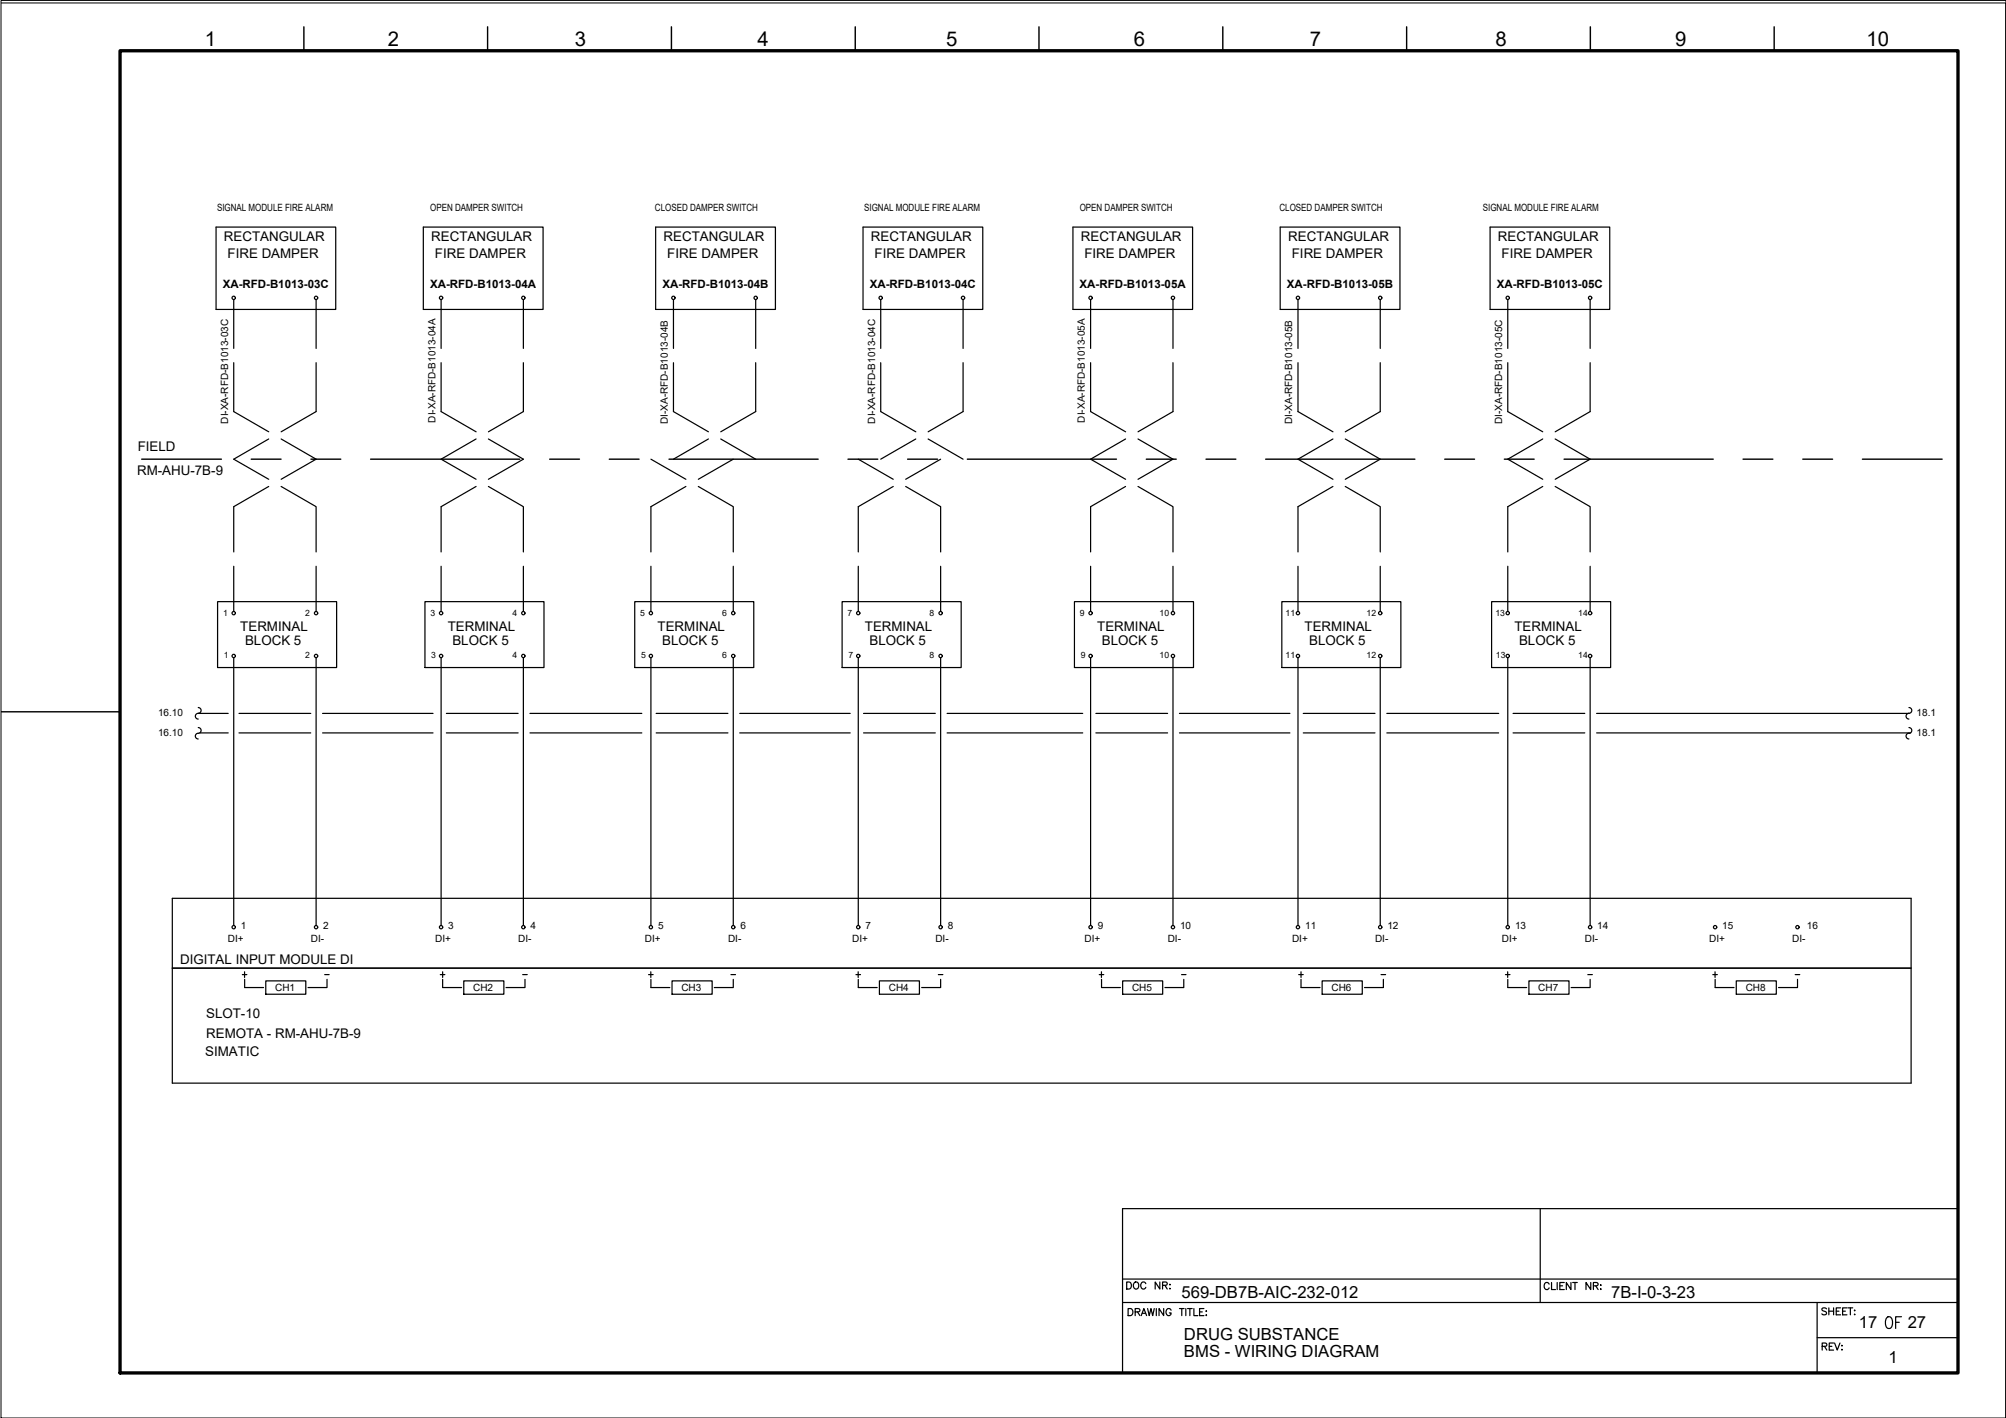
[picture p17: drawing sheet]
<svg xmlns="http://www.w3.org/2000/svg" width="420mm" height="297mm" viewBox="0 0 420 297" stroke-linecap="round" stroke-linejoin="round" font-family="sans-serif">
<defs><g id="words">
<text font-size="5.7" x="394.1" y="279.4">OF</text>
<text font-size="4.4" x="234.9" y="271.3">DOC NR:</text>
<g font-size="4.3">
<text x="42.9" y="9.6">1</text>
<text x="81.2" y="9.6">2</text>
<text x="120.4" y="9.6">3</text>
<text x="158.6" y="9.6">4</text>
<text x="198.1" y="9.6">5</text>
<text x="237.4" y="9.6">6</text>
<text x="274.3" y="9.6">7</text>
<text x="313.3" y="9.6">8</text>
<text x="350.9" y="9.6">9</text>
<text x="390.9" y="9.6">10</text>
</g>
<g font-size="4">
<text x="49.7" y="206">+</text>
<text x="229.3" y="206">+</text>
<text x="314.3" y="206">+</text>
<text x="357.7" y="206">+</text>
</g>
<g font-size="3.5">
<text x="247.5" y="271.8">569-DB7B-AIC-232-012</text>
<text x="337.4" y="272">7B-I-0-3-23</text>
<text x="248" y="280.7">DRUG SUBSTANCE</text>
<text x="389.4" y="278.2">17</text>
<text x="399.6" y="278.2">27</text>
<text x="248" y="284.2">BMS - WIRING DIAGRAM</text>
<text x="395.5" y="285.6">1</text>
</g>
<g font-size="2.8">
<text x="46.9" y="50.5">RECTANGULAR</text>
<text x="90.3" y="50.5">RECTANGULAR</text>
<text x="139" y="50.5">RECTANGULAR</text>
<text x="182.4" y="50.5">RECTANGULAR</text>
<text x="226.4" y="50.5">RECTANGULAR</text>
<text x="269.8" y="50.5">RECTANGULAR</text>
<text x="313.8" y="50.5">RECTANGULAR</text>
<text x="47.7" y="54.1">FIRE DAMPER</text>
<text x="91.1" y="54.1">FIRE DAMPER</text>
<text x="139.8" y="54.1">FIRE DAMPER</text>
<text x="183.2" y="54.1">FIRE DAMPER</text>
<text x="227.1" y="54.1">FIRE DAMPER</text>
<text x="270.6" y="54.1">FIRE DAMPER</text>
<text x="314.5" y="54.1">FIRE DAMPER</text>
<text x="28.9" y="94.5">FIELD</text>
<text x="28.7" y="99.6">RM-AHU-7B-9</text>
<text x="50.3" y="132.2">TERMINAL</text>
<text x="51.3" y="135.1">BLOCK 5</text>
<text x="93.8" y="132.2">TERMINAL</text>
<text x="94.8" y="135.1">BLOCK 5</text>
<text x="137.7" y="132.2">TERMINAL</text>
<text x="138.7" y="135.1">BLOCK 5</text>
<text x="181.1" y="132.2">TERMINAL</text>
<text x="182.1" y="135.1">BLOCK 5</text>
<text x="229.8" y="132.2">TERMINAL</text>
<text x="230.8" y="135.1">BLOCK 5</text>
<text x="273.2" y="132.2">TERMINAL</text>
<text x="274.2" y="135.1">BLOCK 5</text>
<text x="317.2" y="132.2">TERMINAL</text>
<text x="318.2" y="135.1">BLOCK 5</text>
<text x="37.7" y="201.9">DIGITAL INPUT MODULE DI</text>
<text x="43.2" y="213.3">SLOT-10</text>
<text x="43" y="221.3">SIMATIC</text>
<text x="43.2" y="217.5">REMOTA - RM-AHU-7B-9</text>
</g>
<g font-size="2.6">
<text x="67" y="205.3">-</text>
<text x="108.7" y="205.3">-</text>
<text x="152" y="205.3">-</text>
<text x="195.8" y="205.3">-</text>
<text x="246.6" y="205.3">-</text>
<text x="288.2" y="205.3">-</text>
<text x="331.6" y="205.3">-</text>
<text x="375" y="205.3">-</text>
</g>
<g font-size="2.4">
<text x="46.7" y="60.3">XA-RFD-B1013-03C</text>
<text x="90.1" y="60.3">XA-RFD-B1013-04A</text>
<text x="138.7" y="60.3">XA-RFD-B1013-04B</text>
<text x="182.2" y="60.3">XA-RFD-B1013-04C</text>
<text x="226.1" y="60.3">XA-RFD-B1013-05A</text>
<text x="269.6" y="60.3">XA-RFD-B1013-05B</text>
<text x="313.5" y="60.3">XA-RFD-B1013-05C</text>
</g>
<g font-size="2.1">
<text x="45.5" y="44.2">SIGNAL MODULE FIRE ALARM</text>
<text x="90.1" y="44.2">OPEN DAMPER SWITCH</text>
<text x="137.2" y="44.2">CLOSED DAMPER SWITCH</text>
<text x="181" y="44.2">SIGNAL MODULE FIRE ALARM</text>
<text x="226.1" y="44.2">OPEN DAMPER SWITCH</text>
<text x="268" y="44.2">CLOSED DAMPER SWITCH</text>
<text x="310.6" y="44.2">SIGNAL MODULE FIRE ALARM</text>
<text x="47.8" y="88.7" transform="rotate(-90 47.8 88.7)">DI-XA-RFD-B1013-03C</text>
<text x="91.2" y="88.5" transform="rotate(-90 91.2 88.5)">DI-XA-RFD-B1013-04A</text>
<text x="139.9" y="88.8" transform="rotate(-90 139.9 88.8)">DI-XA-RFD-B1013-04B</text>
<text x="183.3" y="88.7" transform="rotate(-90 183.3 88.7)">DI-XA-RFD-B1013-04C</text>
<text x="227.2" y="88.5" transform="rotate(-90 227.2 88.5)">DI-XA-RFD-B1013-05A</text>
<text x="270.7" y="88.8" transform="rotate(-90 270.7 88.8)">DI-XA-RFD-B1013-05B</text>
<text x="314.6" y="88.8" transform="rotate(-90 314.6 88.8)">DI-XA-RFD-B1013-05C</text>
<text x="33.1" y="150">16.10</text>
<text x="401.4" y="150">18.1</text>
<text x="33.1" y="154.2">16.10</text>
<text x="401.4" y="154.2">18.1</text>
<text x="47.7" y="197.2">DI+</text>
<text x="50.5" y="194.7">1</text>
<text x="65.1" y="197.2">DI-</text>
<text x="67.7" y="194.7">2</text>
<text x="91.1" y="197.2">DI+</text>
<text x="93.9" y="194.7">3</text>
<text x="108.5" y="197.2">DI-</text>
<text x="111.1" y="194.7">4</text>
<text x="135.1" y="197.2">DI+</text>
<text x="137.9" y="194.7">5</text>
<text x="152.5" y="197.2">DI-</text>
<text x="155.1" y="194.7">6</text>
<text x="178.5" y="197.2">DI+</text>
<text x="181.3" y="194.7">7</text>
<text x="195.9" y="197.2">DI-</text>
<text x="198.5" y="194.7">8</text>
<text x="227.2" y="197.2">DI+</text>
<text x="229.9" y="194.7">9</text>
<text x="244.6" y="197.2">DI-</text>
<text x="247.2" y="194.7">10</text>
<text x="270.6" y="197.2">DI+</text>
<text x="273.4" y="194.7">11</text>
<text x="288" y="197.2">DI-</text>
<text x="290.6" y="194.7">12</text>
<text x="314.6" y="197.2">DI+</text>
<text x="317.3" y="194.7">13</text>
<text x="332" y="197.2">DI-</text>
<text x="334.5" y="194.7">14</text>
<text x="358" y="197.2">DI+</text>
<text x="360.7" y="194.7">15</text>
<text x="375.4" y="197.2">DI-</text>
<text x="378.5" y="194.7">16</text>
<text x="57.6" y="207.7">CH1</text>
<text x="99.1" y="207.7">CH2</text>
<text x="142.7" y="207.7">CH3</text>
<text x="186.2" y="207.7">CH4</text>
<text x="237.1" y="207.7">CH5</text>
<text x="278.9" y="207.7">CH6</text>
<text x="322.2" y="207.7">CH7</text>
<text x="365.6" y="207.7">CH8</text>
</g>
<g font-size="1.8">
<text x="46.7" y="129">1</text>
<text x="63.9" y="129">2</text>
<text x="90.1" y="129">3</text>
<text x="107.3" y="129">4</text>
<text x="134.1" y="129">5</text>
<text x="151.3" y="129">6</text>
<text x="177.5" y="129">7</text>
<text x="194.7" y="129">8</text>
<text x="226.2" y="129">9</text>
<text x="242.9" y="129">10</text>
<text x="269.3" y="129">11</text>
<text x="286.2" y="129">12</text>
<text x="313.2" y="129">13</text>
<text x="330.6" y="129">14</text>
<text x="46.9" y="137.9">1</text>
<text x="63.9" y="137.9">2</text>
<text x="90.3" y="137.9">3</text>
<text x="107.3" y="137.9">4</text>
<text x="134.3" y="137.9">5</text>
<text x="151.3" y="137.9">6</text>
<text x="177.7" y="137.9">7</text>
<text x="194.7" y="137.9">8</text>
<text x="226.4" y="137.9">9</text>
<text x="242.9" y="137.9">10</text>
<text x="269.3" y="137.9">11</text>
<text x="286.2" y="137.9">12</text>
<text x="313.3" y="137.9">13</text>
<text x="330.6" y="137.9">14</text>
</g>
</g></defs>
<!-- layer: G-TTLB-TTLB -->
<path d="M25.1 10.6h385v277h-385z" fill="none" stroke="#000" stroke-width=".7"/>
<!-- layer: G-TTLB-OTLN -->
<path d="M.2 .6h419.9v296.4" fill="none" stroke="#000" stroke-width=".21"/>
<!-- layer: G-TTLB-INDX -->
<path d="M63.6 5.6v5M102.1 5.6v5M140.6 5.6v5M179.1 5.6v5M217.6 5.6v5M256.1 5.6v5M294.6 5.6v5M333.1 5.6v5M371.6 5.6v5M.2 149.1h24.9" fill="none" stroke="#000" stroke-width=".3"/>
<!-- layer: LGSP IA4$0$LG_PLOT -->
<path d="M322.6 253.2v19.6M235.1 267.9h175M235.1 272.8h175M380.6 272.8v14.8M235.1 287.6h175M380.6 280.2h29.5" fill="none" stroke="#000" stroke-width=".25"/>
<!-- layer: LG_PLOT -->
<g fill="none" stroke="#000" stroke-width=".25">
<path d="M410.1 253.2h-175v34.4M236.3 274.1h.5a.8 .8 0 0 1 .5 .8 .8 .8 0 0 1-.5 .7h-.5zM237.8 274.8h.8l.2-.4-.4-.3h-.6v1.5M238.3 274.8l.5 .8M239 275.6l.6-1.5 .6 1.5M239.2 275.1h.7M240.4 274.1l.3 1.5 .4-1.5 .3 1.5 .4-1.5M242.2 274.1v1.5M243.7 274.1v1.5l-.9-1.5v1.5M245.3 274.5a.54 .54 0 0 0-.6-.4 .54 .54 0 0 0-.5 .6 .6 .6 0 0 0 .3 .8 .6 .6 0 0 0 .8-.3v-.2h-.4M247 274.1h1M247.5 274.1v1.5"/>
<path d="M248.4 274.1v1.5M248.7 274.1h1M249.2 274.1v1.5M250.1 274.1v1.5h.8M251.2 274.8h.6M252.2 274.1h-1v1.5h1M252.6 275.5h.1zM252.6 274.6v.2zM324.5 269a.53 .53 0 0 0-.7-.4 .53 .53 0 0 0-.4 .6 .61 .61 0 0 0 .2 .8 .61 .61 0 0 0 .8-.1l.1-.1M325 268.7v1.4h.8M326.2 268.7v1.4M326.7 269.4h.6"/>
<path d="M327.6 268.7h-.9v1.4h.9M329 268.7v1.4l-.9-1.4v1.4M329.4 268.7h1M329.9 268.7v1.4M333.2 268.7v1.4l-1-1.4v1.4M333.7 269.4l.9-.1 .1-.4-.3-.2h-.7v1.4M334.2 269.4l.5 .7M335.2 270.1h.2zM335.3 269.1v.2zM382.6 274.2l-.4-.2h-.5v.5l.7 .3 .2 .4-.4 .2-.6-.2M383.1 274v1.4M383.1 274.7h.9"/>
<path d="M384 274v1.4M384.6 274.7h.6M385.5 274h-.9v1.4h.9M385.9 274.7h.6M386.8 274h-.9v1.4h.9M387.1 274h.9M387.6 274v1.4M388.4 274.5h.1zM388.4 275.4h.1zM381.7 282h.8l.1-.5-.9-.2v1.5M382.1 282l.5 .8M383.1 282h.6"/>
<path d="M384 281.3h-.9v1.5h.9M384.3 281.3l.5 1.5 .6-1.5M385.7 281.9h.2zM385.7 282.7h.2z"/>
</g>
<!-- layer: I_LIMIT_LINE -->
<g fill="none" stroke="#000" stroke-width=".3">
<path d="M29.7 96.2h16.7M52.6 96.2h6.3M65.1 96.2h6.3M77.6 96.2h31.3M115.1 96.2h6.3M127.6 96.2h6.3M140.1 96.2h31.3M177.6 96.2h6.3M190.1 96.2h6.3M202.6 96.2h31.2M240.1 96.2h6.3M252.6 96.2h6.2"/>
<path d="M265.1 96.2h31.3M302.6 96.2h6.2M315.1 96.2h6.2M327.6 96.2h31.2M365.1 96.2h6.2M377.6 96.2h6.2M390.1 96.2h16.7"/>
</g>
<!-- layer: 0 -->
<g fill="none" stroke="#000" stroke-width=".25">
<path d="M41.5 149.4h6.3M41.8 153.5h6M50.1 149.4h15M50.1 153.5h15M67.6 149.4h23.1M67.6 153.5h23.1M93.5 149.4h15M93.5 153.5h15M111 149.4h23.4M111 153.5h23.4M137.4 149.4h15.1M137.4 153.5h15.1"/>
<path d="M154.9 149.4h23.2M154.9 153.5h23.2M180.9 149.4h15M180.9 153.5h15M198.4 149.4h28.4M198.4 153.5h28.4M229.5 149.4h15.1M229.5 153.5h15.1M247 149.4h23.2M247 153.5h23.2M273 149.4h15M273 153.5h15"/>
<path d="M290.5 149.4h23.4M290.5 153.5h23.4M316.9 149.4h15M316.9 153.5h15M334.4 149.4h65.4M334.4 153.5h65.8M400.3 188.2v38.7"/>
</g>
<!-- layer: I_DATA -->
<g fill="none" stroke="#000" stroke-width=".25">
<path d="M45.3 47.6h25v17.2h-25zM88.7 47.6h25v17.2h-25zM137.3 47.6h25.1v17.2h-25.1zM180.8 47.6h25v17.2h-25zM224.7 47.6h25.1v17.2h-25.1zM268.1 47.6h25.1v17.2h-25.1zM312.1 47.6h25.1v17.2h-25.1zM45.6 126h24.9v13.8h-24.9zM89 126h24.9v13.8h-24.9zM132.9 126h25v13.8h-25zM176.4 126h24.9v13.8h-24.9zM225 126h25v13.8h-25z"/>
<path d="M268.5 126h24.9v13.8h-24.9zM312.4 126h25v13.8h-25zM400.3 188.2h-364.2v38.7h364.2M36.1 202.8h364.2M51.2 206.9h4M55.7 205.5h8.4v2.8h-8.4zM68.5 205.2v1.7h-4M92.2 204.2h1M92.7 205.2v1.7h4M92.7 203.6v1.2M97.1 205.5h8.4v2.8h-8.4zM110 205.2v1.7h-4"/>
<path d="M135.8 204.2h1M136.3 203.6v1.2M136.3 205.2v1.7h4M140.8 205.5h8.4v2.8h-8.4zM153.6 205.2v1.7h-4M179.3 204.2h.9M179.7 203.6v1.2M179.8 205.2v1.7h3.9M184.2 205.5h8.4v2.8h-8.4zM197 205.2v1.7h-4M230.7 206.9h4M235.1 205.5h8.4v2.8h-8.4z"/>
<path d="M247.9 205.2v1.7h-3.9M272 204.2h1M272.5 205.2v1.7h4M272.5 203.6v1.2M276.9 205.5h8.4v2.8h-8.4zM289.8 205.2v1.7h-4M315.8 206.9h4M320.2 205.5h8.4v2.8h-8.4zM333.1 205.2v1.7h-4M359.2 206.9h4M363.7 205.5h8.3v2.8h-8.3zM376.5 205.2v1.7h-4"/>
<circle cx="48.9" cy="62.4" r=".35"/>
<circle cx="66.2" cy="62.4" r=".35"/>
<circle cx="92.4" cy="62.4" r=".35"/>
<circle cx="109.6" cy="62.4" r=".35"/>
<circle cx="141" cy="62.4" r=".35"/>
<circle cx="158.3" cy="62.4" r=".35"/>
<circle cx="184.5" cy="62.4" r=".35"/>
<circle cx="201.7" cy="62.4" r=".35"/>
<circle cx="228.4" cy="62.4" r=".35"/>
<circle cx="245.7" cy="62.4" r=".35"/>
<circle cx="271.9" cy="62.4" r=".35"/>
<circle cx="289.1" cy="62.4" r=".35"/>
<circle cx="315.8" cy="62.4" r=".35"/>
<circle cx="333" cy="62.4" r=".35"/>
<circle cx="48.9" cy="137.4" r=".35"/>
<circle cx="48.9" cy="128.4" r=".35"/>
<circle cx="66.2" cy="137.4" r=".35"/>
<circle cx="66.2" cy="128.4" r=".35"/>
<circle cx="92.4" cy="137.4" r=".35"/>
<circle cx="92.4" cy="128.4" r=".35"/>
<circle cx="109.6" cy="137.4" r=".35"/>
<circle cx="109.6" cy="128.4" r=".35"/>
<circle cx="136.3" cy="128.4" r=".35"/>
<circle cx="136.3" cy="137.4" r=".35"/>
<circle cx="153.6" cy="128.4" r=".35"/>
<circle cx="153.6" cy="137.4" r=".35"/>
<circle cx="179.8" cy="128.4" r=".35"/>
<circle cx="179.8" cy="137.4" r=".35"/>
<circle cx="197" cy="137.4" r=".35"/>
<circle cx="197" cy="128.4" r=".35"/>
<circle cx="228.4" cy="128.4" r=".35"/>
<circle cx="228.4" cy="137.4" r=".35"/>
<circle cx="245.7" cy="128.4" r=".35"/>
<circle cx="245.7" cy="137.4" r=".35"/>
<circle cx="271.9" cy="128.4" r=".35"/>
<circle cx="271.9" cy="137.4" r=".35"/>
<circle cx="289.1" cy="128.4" r=".35"/>
<circle cx="289.1" cy="137.4" r=".35"/>
<circle cx="315.8" cy="137.4" r=".35"/>
<circle cx="315.8" cy="128.4" r=".35"/>
<circle cx="333" cy="137.4" r=".35"/>
<circle cx="333" cy="128.4" r=".35"/>
<circle cx="48.9" cy="194.2" r=".35"/>
<circle cx="66.2" cy="194.2" r=".35"/>
<circle cx="92.4" cy="194.2" r=".35"/>
<circle cx="109.6" cy="194.2" r=".35"/>
<circle cx="136.3" cy="194.2" r=".35"/>
<circle cx="153.6" cy="194.2" r=".35"/>
<circle cx="179.8" cy="194.2" r=".35"/>
<circle cx="197" cy="194.2" r=".35"/>
<circle cx="228.4" cy="194.2" r=".35"/>
<circle cx="245.7" cy="194.2" r=".35"/>
<circle cx="271.9" cy="194.2" r=".35"/>
<circle cx="289.1" cy="194.2" r=".35"/>
<circle cx="315.8" cy="194.2" r=".35"/>
<circle cx="333" cy="194.2" r=".35"/>
<circle cx="359.2" cy="194.2" r=".35"/>
<circle cx="376.5" cy="194.2" r=".35"/>
</g>
<!-- layer: I_TABS -->
<g fill="none" stroke="#000" stroke-width=".25">
<path d="M49 62.7v10.3M49 76v10.2l7.3 4.3M66.2 62.7v10.3M66.2 76v10.2l-7.3 4.3M92.4 62.7v10.3M92.4 76v10.2l7.3 4.3M109.6 62.7v10.3M109.6 76v10.2l-7.3 4.3M141.1 62.7v10.3M141.1 76v10.2l7.3 4.3M158.3 62.7v10.3M158.3 76v10.2l-7.3 4.3"/>
<path d="M184.5 62.7v10.3M184.5 76v10.2l7.3 4.3M201.7 62.7v10.3M201.7 76v10.2l-7.3 4.3M228.4 62.7v10.3M228.4 76v10.2l7.4 4.3M245.7 62.7v10.3M245.7 76v10.2l-7.3 4.3M271.9 62.7v10.3M271.9 76v10.2l7.3 4.3M289.1 62.7v10.3M289.1 76v10.2l-7.3 4.3"/>
<path d="M315.8 62.7v10.3M315.8 76v10.2l7.3 4.3M333.1 62.7v10.3M333.1 76v10.2l-7.4 4.3M56.3 92l-7.3 4.2 7.3 4.2M58.9 92l7.3 4.2-7.3 4.2M99.7 92l-7.3 4.2 7.3 4.2M102.3 92l7.3 4.2-7.3 4.2M136.3 96.2l7.4 4.2M148.4 92l-7.3 4.2M151 92l7.3 4.2M153.6 96.2l-7.3 4.2"/>
<path d="M179.8 96.2l7.3 4.2M191.8 92l-7.3 4.2M194.4 92l7.3 4.2M197 96.2l-7.3 4.2M235.8 92l-7.4 4.2 7.4 4.2M238.4 92l7.3 4.2-7.3 4.2M279.2 92l-7.3 4.2 7.3 4.2M281.8 92l7.3 4.2-7.3 4.2M323.1 92l-7.3 4.2 7.3 4.2M325.7 92l7.4 4.2-7.4 4.2M49 118.6v9.5M56.3 101.9l-7.3 4.2v9.5"/>
<path d="M58.9 101.9l7.3 4.2v9.5M66.2 118.6v9.5M92.4 118.6v9.5M99.7 101.9l-7.3 4.2v9.5M102.3 101.9l7.3 4.2v9.5M109.6 118.6v9.5M136.3 118.6v9.5M143.7 101.9l-7.4 4.2v9.5M146.3 101.9l7.3 4.2v9.5M153.6 118.6v9.5M179.8 118.6v9.5M187.1 101.9l-7.3 4.2v9.5"/>
<path d="M189.7 101.9l7.3 4.2v9.5M197 118.6v9.5M228.4 118.6v9.5M235.8 101.9l-7.4 4.2v9.5M238.4 101.9l7.3 4.2v9.5M245.7 118.6v9.5M271.9 118.6v9.5M279.2 101.9l-7.3 4.2v9.5M281.8 101.9l7.3 4.2v9.5M289.1 118.6v9.5M315.8 118.6v9.5M323.1 101.9l-7.3 4.2v9.5"/>
<path d="M325.7 101.9l7.4 4.2v9.5M333.1 118.6v9.5M49 137.8v56.1M66.2 137.8v56.1M92.4 137.8v56.1M109.6 137.8v56.1M136.3 137.8v56.1M153.6 137.8v56.1M179.8 137.8v56.1M197 137.8v56.1M228.4 137.8v56.1M245.7 137.8v56.1"/>
<path d="M271.9 137.8v56.1M289.1 137.8v56.1M315.8 137.8v56.1M333.1 137.8v56.1M41.5 148.2a.64 .64 0 0 1 .6 .8 .64 .64 0 0 1-.8 .5 .6 .6 0 0 0-.4 .6 .6 .6 0 0 0 .6 .5M41.5 152.4a.6 .6 0 0 1 .6 .6 .6 .6 0 0 1-.6 .6M41.5 153.6a.6 .6 0 0 0-.6 .6 .6 .6 0 0 0 .6 .6M399.8 148.2a.64 .64 0 0 1 .6 .8 .64 .64 0 0 1-.8 .5 .6 .6 0 0 0-.4 .6 .6 .6 0 0 0 .6 .5M399.8 152.4a.6 .6 0 0 1 .6 .6 .6 .6 0 0 1-.6 .6M399.8 153.6a.6 .6 0 0 0-.6 .6 .6 .6 0 0 0 .6 .6"/>
</g>
<!-- layer: 0 -->
<path d="M.2 .1h419.9v296.9h-419.9z" fill="none" stroke="#000" stroke-width=".21"/>
<use href="#words"/>
</svg>
